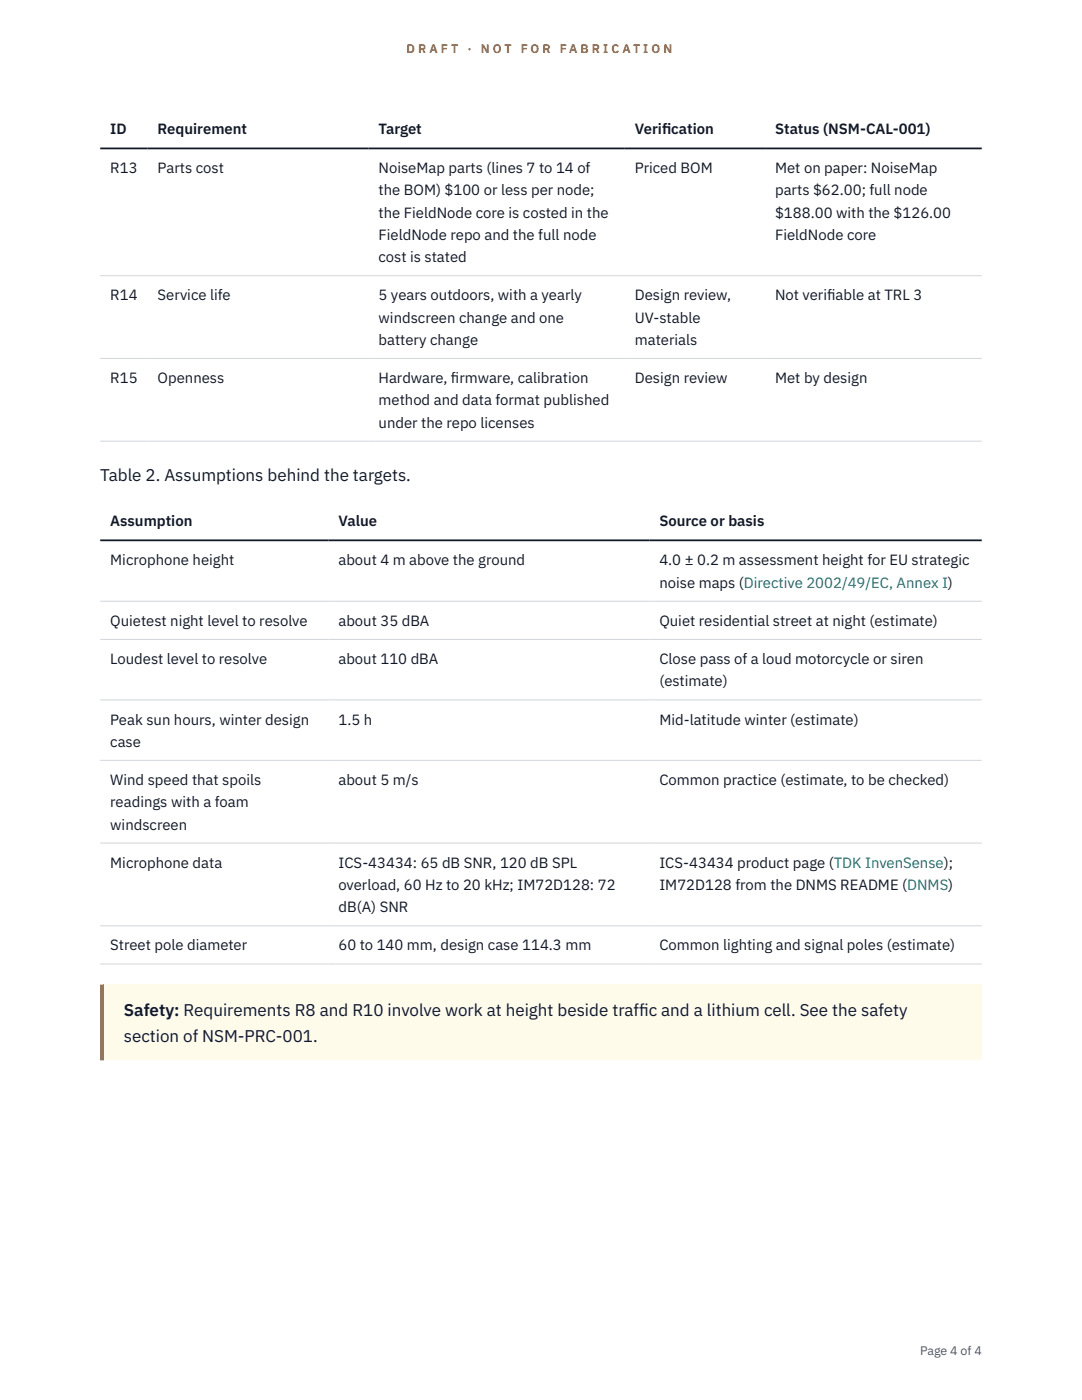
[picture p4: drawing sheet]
<svg xmlns="http://www.w3.org/2000/svg" width="216mm" height="279mm" viewBox="0 0 216 279" stroke-linecap="round" stroke-linejoin="round" font-family="sans-serif">
<defs><g id="words">
<g font-size="3.4" fill="#111827">
<text x="20" y="95.9">Table 2. Assumptions behind the targets.</text>
<text x="24.7" y="202.8">Safety: Requirements R8 and R10 involve work at height beside traff</text>
<text x="127.5" y="202.8">ic and a lithium cell. See the safety</text>
<text x="24.7" y="207.9">section of NSM-PRC-001.</text>
</g>
<g font-size="3" fill="#111827">
<text x="22" y="26.8">ID</text>
<text x="31.5" y="26.8">Requirement</text>
<text x="75.5" y="26.8">Target</text>
<text x="126.7" y="26.8">Verif</text>
<text x="132.1" y="26.8">ication</text>
<text x="154.7" y="26.8">Status (NSM-CAL-001)</text>
<text x="22" y="34.5">R13</text>
<text x="31.5" y="34.5">Parts cost</text>
<text x="75.5" y="34.5">NoiseMap parts (lines 7 to 14 of</text>
<text x="126.7" y="34.5">Priced BOM</text>
<text x="154.7" y="34.5">Met on paper: NoiseMap</text>
<text x="75.5" y="39">the BOM) $100 or less per node;</text>
<text x="154.7" y="39">parts $62.00; full node</text>
<text x="75.5" y="43.4">the FieldNode core is costed in the</text>
<text x="75.5" y="47.9">FieldNode repo and the full node</text>
<text x="154.7" y="43.4">$188.00 with the $126.00</text>
<text x="154.7" y="47.9">FieldNode core</text>
<text x="75.5" y="52.3">cost is stated</text>
<text x="22" y="59.9">R14</text>
<text x="31.5" y="59.9">Service life</text>
<text x="75.5" y="59.9">5 years outdoors, with a yearly</text>
<text x="126.7" y="59.9">Design review,</text>
<text x="154.7" y="59.9">Not verif</text>
<text x="165" y="59.9">iable at TRL 3</text>
<text x="75.5" y="64.4">windscreen change and one</text>
<text x="126.7" y="64.4">UV-stable</text>
<text x="75.5" y="68.8">battery change</text>
<text x="126.7" y="68.8">materials</text>
<text x="22" y="76.5">R15</text>
<text x="31.5" y="76.5">Openness</text>
<text x="75.5" y="76.5">Hardware, f</text>
<text x="90" y="76.5">irmware, calibration</text>
<text x="126.7" y="76.5">Design review</text>
<text x="154.7" y="76.5">Met by design</text>
<text x="75.5" y="80.9">method and data format published</text>
<text x="75.5" y="85.3">under the repo licenses</text>
<text x="22" y="105">Assumption</text>
<text x="67.5" y="105">Value</text>
<text x="131.6" y="105">Source or basis</text>
<text x="22" y="112.8">Microphone height</text>
<text x="67.5" y="112.8">about 4 m above the ground</text>
<text x="131.6" y="112.8">4.0 ± 0.2 m assessment height for EU strategic</text>
<text x="131.6" y="117.3">noise maps (Directive 2002/49/EC, Annex I)</text>
<text x="22" y="124.9">Quietest night level to resolve</text>
<text x="67.5" y="124.9">about 35 dBA</text>
<text x="131.6" y="124.9">Quiet residential street at night (estimate)</text>
<text x="22" y="132.5">Loudest level to resolve</text>
<text x="67.5" y="132.5">about 110 dBA</text>
<text x="131.6" y="132.5">Close pass of a loud motorcycle or siren</text>
<text x="131.6" y="137">(estimate)</text>
<text x="22" y="144.6">Peak sun hours, winter design</text>
<text x="22" y="149">case</text>
<text x="67.5" y="144.6">1.5 h</text>
<text x="131.6" y="144.6">Mid-latitude winter (estimate)</text>
<text x="22" y="156.7">Wind speed that spoils</text>
<text x="22" y="161.1">readings with a foam</text>
<text x="67.5" y="156.7">about 5 m/s</text>
<text x="131.6" y="156.7">Common practice (estimate, to be checked)</text>
<text x="22" y="165.6">windscreen</text>
<text x="22" y="173.2">Microphone data</text>
<text x="67.5" y="173.2">ICS-43434: 65 dB SNR, 120 dB SPL</text>
<text x="131.6" y="173.2">ICS-43434 product page (TDK InvenSense);</text>
<text x="67.5" y="177.6">overload, 60 Hz to 20 kHz; IM72D128: 72</text>
<text x="131.6" y="177.6">IM72D128 from the DNMS README (DNMS)</text>
<text x="67.5" y="182.1">dB(A) SNR</text>
<text x="22" y="189.7">Street pole diameter</text>
<text x="67.5" y="189.7">60 to 140 mm, design case 114.3 mm</text>
<text x="131.6" y="189.7">Common lighting and signal poles (estimate)</text>
</g>
<g font-size="2.5" fill="#b45309">
<text x="81.1" y="10.5">D R A F T</text>
<text x="93.3" y="10.5">·</text>
<text x="95.9" y="10.5">N O T</text>
<text x="103.9" y="10.5">F O R</text>
<text x="111.7" y="10.5">F A B R I C A T I O N</text>
</g>
<text font-size="2.5" fill="#4b5563" x="183.6" y="270.3">Page 4 of 4</text>
</g></defs>
<path d="M20 55h175.9M20 71.5h175.9M20 88h175.9M20 120h175.9M20 127.6h175.9M20 139.7h175.9M20 151.7h175.9M20 168.3h175.9M20 184.8h175.9M20 192.4h175.9" fill="none" stroke="#d1d5db" stroke-width=".2"/>
<path d="M20 29.6h175.9M20 107.8h175.9" fill="none" stroke="#111827" stroke-width=".35"/>
<path d="M20 196.5h175.9v15.1h-175.9z" fill="#fffbeb"/>
<path d="M20.7 196.5l.1 15.1zM20 196.5h.8v15.1h-.8z" fill-rule="evenodd" fill="#d97706"/>
<use href="#words"/>
</svg>
